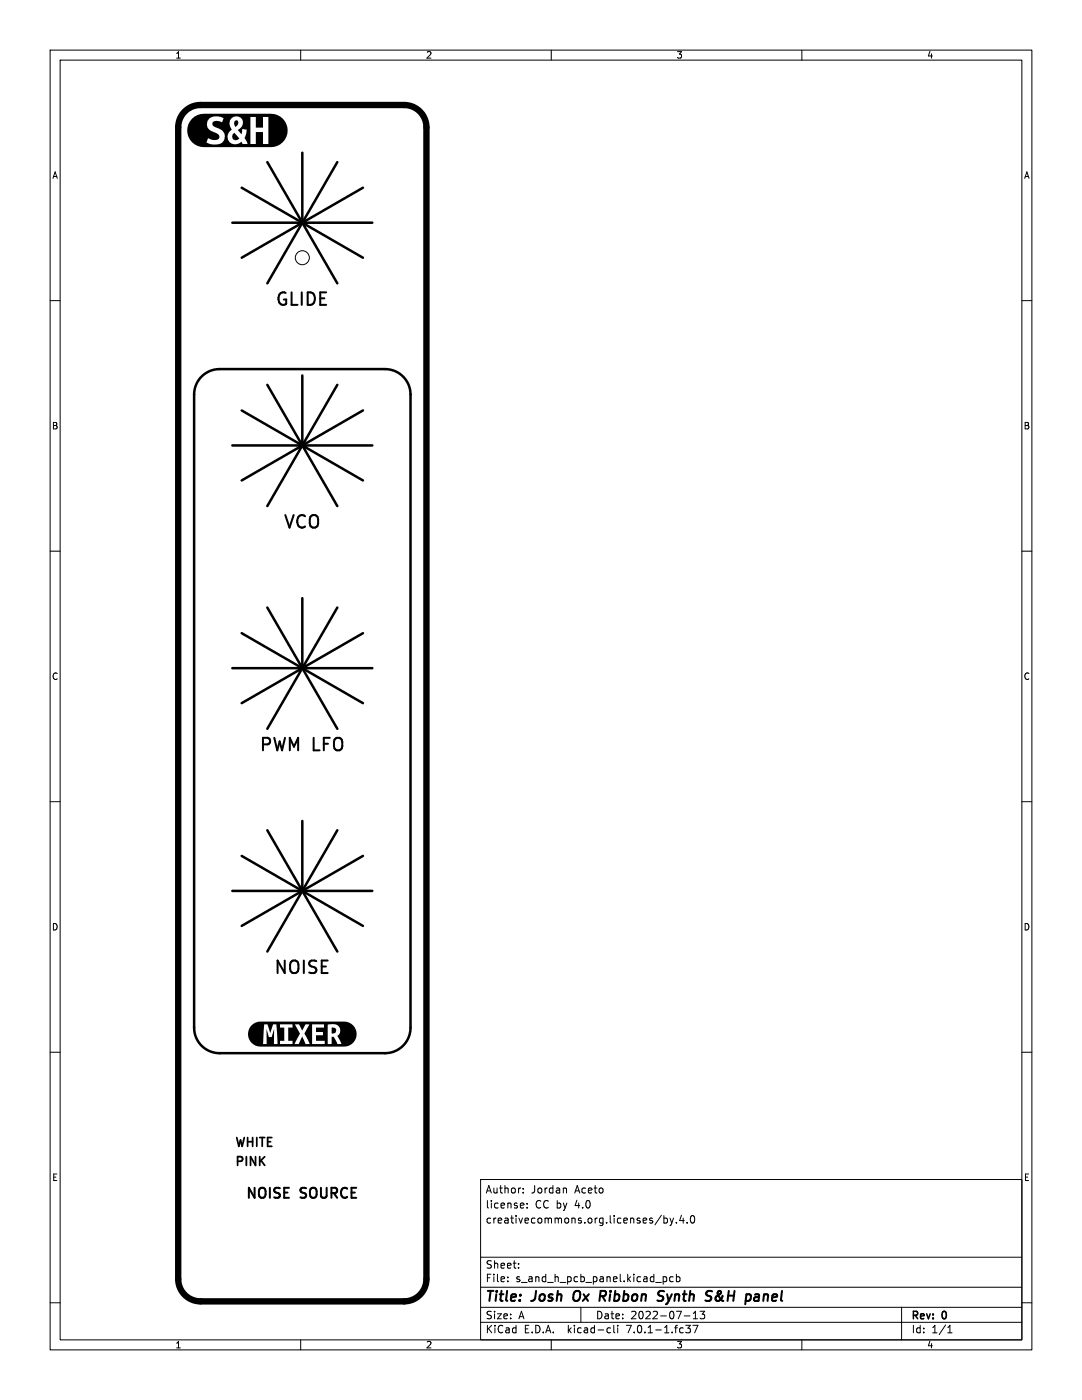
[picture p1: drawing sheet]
<svg xmlns="http://www.w3.org/2000/svg" width="216mm" height="279mm" viewBox="0 0 216 279" stroke-linecap="round" stroke-linejoin="round" font-family="sans-serif">
<defs><g id="words">
<g font-size="3.5">
<text x="54.8" y="61.4">GLIDE</text>
<text x="56.4" y="105.9">VCO</text>
<text x="51.6" y="150.3">PWM LFO</text>
<text x="54.5" y="194.8">NOISE</text>
</g>
<g font-size="2.8">
<text x="48.9" y="239.6">NOISE</text>
<text x="59.9" y="239.6">SOURCE</text>
<text x="96.9" y="260.2">Title:</text>
<text x="106.3" y="260.2">Josh</text>
<text x="115.1" y="260.2">Ox Ribbon</text>
<text x="133.2" y="260.2">Synth</text>
<text x="143.4" y="260.2">S&amp;H</text>
<text x="151.9" y="260.2">panel</text>
</g>
<g font-size="2.4">
<text x="47" y="229.3">WHITE</text>
<text x="47" y="233.1">PINK</text>
</g>
<g font-size="2.1">
<text x="96.9" y="238.3">Author:</text>
<text x="106" y="238.3">Jordan</text>
<text x="114.7" y="238.3">Aceto</text>
<text x="96.9" y="244.3">creativecommons.org.licenses/by.4.0</text>
<text x="96.9" y="241.3">license:</text>
<text x="106.8" y="241.3">CC by</text>
<text x="114.7" y="241.3">4.0</text>
<text x="96.9" y="256">File:</text>
<text x="96.9" y="253.3">Sheet:</text>
<text x="102.9" y="256">s_and_h_pcb_panel.kicad_pcb</text>
<text x="96.9" y="263.4">Size:</text>
<text x="103.5" y="263.4">A</text>
<text x="118.9" y="263.4">Date:</text>
<text x="125.8" y="263.4">2022-07-13</text>
<text x="181.9" y="263.6">Rev:</text>
<text x="188.1" y="263.6">0</text>
<text x="96.9" y="266.2">KiCad</text>
<text x="104.5" y="266.2">E.D.A.</text>
<text x="113.3" y="266.2">kicad-cli</text>
<text x="125.1" y="266.2">7.0.1-1.fc37</text>
<text x="181.9" y="266.2">Id:</text>
<text x="185.9" y="266.2">1/1</text>
</g>
<g font-size="1.8">
<text x="35" y="11.8">1</text>
<text x="85" y="11.8">2</text>
<text x="135" y="11.8">3</text>
<text x="185" y="11.8">4</text>
<text x="10.4" y="35.8">A</text>
<text x="204.3" y="35.8">A</text>
<text x="10.3" y="85.8">B</text>
<text x="204.2" y="85.8">B</text>
<text x="10.3" y="135.8">C</text>
<text x="204.2" y="135.8">C</text>
<text x="10.3" y="185.8">D</text>
<text x="204.2" y="185.8">D</text>
<text x="10.4" y="235.8">E</text>
<text x="204.3" y="235.8">E</text>
<text x="35" y="269.2">1</text>
<text x="85" y="269.2">2</text>
<text x="135" y="269.2">3</text>
<text x="185" y="269.2">4</text>
</g>
</g></defs>
<g fill="none" stroke="#000" stroke-width=".2">
<path d="M10 10h195.9v259.4h-195.9zM12 12h191.9v255.4h-191.9zM60 10v2M110 10v2M160 10v2M10 60h2M203.9 60h2M10 110h2M203.9 110h2M10 160h2M203.9 160h2M10 210h2"/>
<path d="M203.9 210h2M95.9 235.4h108v32h-108zM104.4 238v.1M104.4 237.2v.1M112.8 237.1l.2 .2v.8M10 260h2M95.9 256.9h108M95.9 250.9h108M101.3 255.7v.1M101.3 254.9v.1M103.5 253v.1M103.5 252.2v.1"/>
<path d="M104.5 240.2v.3l-.7 .1M105.2 241v.1M105.2 240.2v.1M132 242.5l-1.3 2M132.3 254.9l.5-.1 .2 .3-.1 .6h-.6M132.5 242.6v1.5M132.5 243.2l.4-.1 .3 .3-.2 .6h-.5M133.7 243.1l.3 1M134 244.1l-.3 .5M134.3 254.9l-.4-.1-.3 .3 .2 .6h.5M134.4 243.1l-.4 1M135 254.9l.4-.1 .3 .3-.2 .6h-.5"/>
<path d="M135 244v.1M135 254.3v1.5M136 242.5l-.4 1.1h.9M136.3 243.1v1M137.1 244v.1M138 242.7l.1-.1a.8 .8 0 0 1 .5 .7 .8 .8 0 0 1-.5 .8 1 1 0 0 1-.1-1.4zM203.9 260h2M60 267.4v2M95.9 263.9h108M95.9 260.9h108M110 267.4v2M115.9 260.9v3"/>
<path d="M121.4 265l.4 .1M121.8 265.9l-.4 .1M122.5 264.5v1.3l.2 .2M123.3 264.5v.1M123.3 265v1M136.5 262.6h1.2M136.8 264.5h1l-.5 .6 .4 .1v.7l-.2 .1-.7-.1M138.3 264.5h1l-.7 1.5M138.3 263.2h.9M138.3 262.1l.5-.4v1.5M140.6 261.7l-.5 .6 .4 .1v.7l-.2 .1-.6-.1M160 267.4v2"/>
<path d="M179.9 260.9v6.5M189.1 266h.9M189.1 264.9l.4-.4v1.5"/>
<circle cx="60.3" cy="51.4" r="1.4"/>
</g>
<path d="M114.5 258.3l-.1 .7 .2 .5M131.5 258.5l.7 .3a.51 .51 0 0 1 .1 .5 .51 .51 0 0 1-.4 .3h-.5M132.5 257.7a.85 .85 0 0 0-1 .1M141.8 257.6l.3 .1M151.2 258.3l-.6 .1M151.3 258.9h-.5a.4 .4 0 0 0-.4 .3 .4 .4 0 0 0 .3 .4h.5" fill="none" stroke="#000" stroke-width=".4"/>
<g fill="none" stroke="#000" stroke-width=".5">
<path d="M48.2 37.5l24.2 13.9M53.3 32.4l14 24.1M60.3 30.5v14M67.3 32.4l-14 24.1M72.4 37.5l-12.1 7M46.4 44.5h27.9M60.3 44.5l-12.1 6.9M40.3 75.1a5.1 5.1 0 0 1 3.5-1.4h33a5.1 5.1 0 0 1 5.1 5v126.4a5.1 5.1 0 0 1-5.1 5.1h-33a5.1 5.1 0 0 1-5.1-5.1v-126.4a5.1 5.1 0 0 1 1.6-3.6zM53.3 76.8l14 24.2M60.3 74.9v14M67.3 76.8l-14 24.2M46.4 88.9h27.9"/>
<path d="M48.2 81.9l24.2 14M60.3 88.9l-12.1 7M72.4 81.9l-12.1 7M60.3 119.4v14M46.4 133.4h27.9M48.2 126.4l24.2 13.9M53.3 121.3l14 24.1M60.3 133.4l-7 12M67.3 121.3l-7 12.1M72.4 126.4l-24.2 13.9M46.4 177.8h27.9M48.2 170.8l24.2 14"/>
<path d="M53.3 165.7l14 24.2M60.3 163.8v14M60.3 177.8l-7 12.1M67.3 165.7l-7 12.1M72.4 170.8l-24.2 14"/>
</g>
<path d="M36.8 22.3a4.4 4.4 0 0 1 3.2-1.3h40.6a4.4 4.4 0 0 1 4.5 4.4v229.9a4.4 4.4 0 0 1-4.5 4.4h-40.6a4.4 4.4 0 0 1-4.4-4.4v-229.9a4.5 4.5 0 0 1 1.2-3.1z" fill="none" stroke="#000" stroke-width="1.3"/>
<path d="M38.3 23.7a3.5 3.5 0 0 1 2.9-1h12.4a3.4 3.4 0 0 1 3.8 3.3 3.4 3.4 0 0 1-3.8 3.4h-12.4a3.6 3.6 0 0 1-2.8-1h2.8a3.2 3.2 0 0 0 3.2 0l.3-.5 .2-.6h.5a1.58 1.58 0 0 0 1.1 1.5 1.58 1.58 0 0 0 1.7-.5l.2 .4h2.6v-2.3h1.5v2.3h1.1v-5.4h-1.1v2.2h-1.5v-2.2h-1v5.4h-.6l-.6-1.2 .3-.7 .1-.9-.9-.1-.1 1-.8-.9a1.38 1.38 0 0 0 1-1.7 1.38 1.38 0 0 0-1.7-.9 1.53 1.53 0 0 0-.4 2.6 1.68 1.68 0 0 0-.9 1.4h-.5a1.71 1.71 0 0 0-1.6-1.8 .91 .91 0 0 1-.9-1.1 1.62 1.62 0 0 1 1.9 0l.3-.8a2.43 2.43 0 0 0-3.2 .6 1.6 1.6 0 0 0 1.4 2.2 1.1 1.1 0 0 1 1 1.1 1.66 1.66 0 0 1-2.3 .1l-.3 .8h-2.8a3.3 3.3 0 0 1-.1-4.7zM46.7 26.5l1.1 1.2-.4 .2-.4 .1-.5-.2-.2-.5 .1-.5zM46.8 24.1l.4-.1 .3 .1 .1 .4-.2 .4-.4 .5-.3-.8zM50.2 204.6a2.7 2.7 0 0 1 2.3-.7h15.7a2.54 2.54 0 0 1 3 2.5 2.54 2.54 0 0 1-3 2.5h-15.7a2.78 2.78 0 0 1-2-.5h2.7v-3.1l.4 1.7h.6l.5-1.7v3.1h4.9l.7-1.5 .7 1.5h.8l-1.1-2.1 1-1.9h.6v4h3.9v-1.5h.4l.7 1.5h.9l-.9-1.7a1.3 1.3 0 0 0 .5-1.6 1.3 1.3 0 0 0-1.6-.7l-.8 .1v3.9h-.6v-.7h-1.7v-1.1h1.3v-.6h-1.3v-.9h1.6v-.7h-3.7l-.7 1.3-.6-1.3h-.9l1.1 1.9-1.1 2.1h-.4v-.7h-.9v-2.6h.9v-.7h-2.5v.7h.8v2.6h-.8v.7h-.5l-.3-4h-.6l-.6 1.8-.5-1.8h-.7l-.2 4h-2a2.48 2.48 0 0 1-.3-3.8zM66.2 205.1h.2a.59 .59 0 0 1 .7 .6l-.2 .4-.7 .2z" fill="#000"/>
<circle cx="60.3" cy="51.4" r=".17" fill="#fff" stroke="#fff" stroke-width=".2"/>
<use href="#words"/>
</svg>
